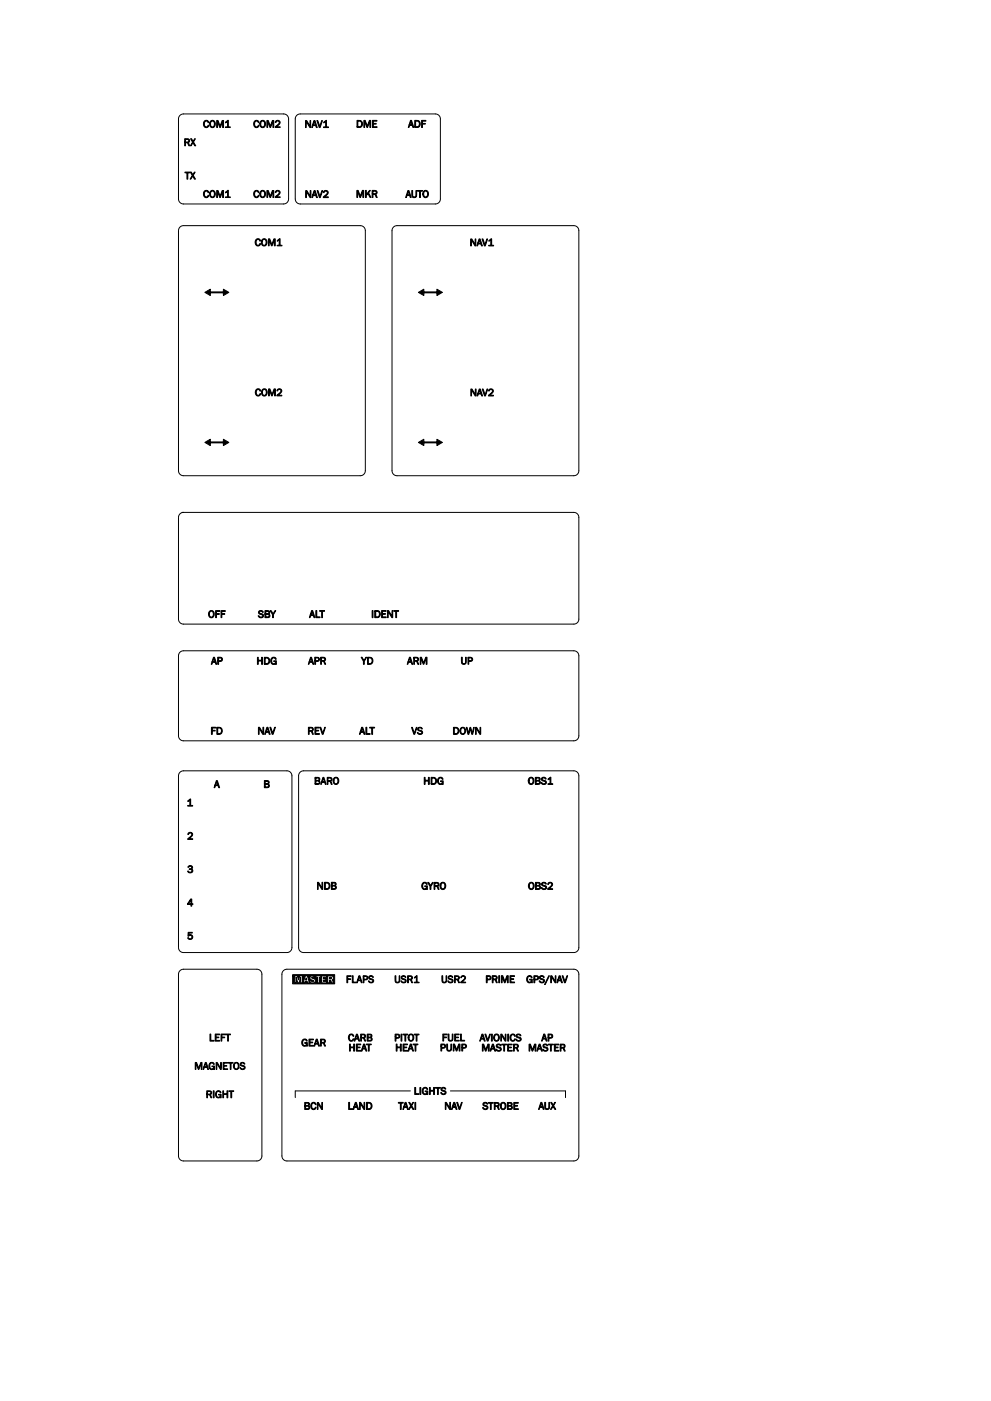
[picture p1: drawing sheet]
<svg xmlns="http://www.w3.org/2000/svg" width="297mm" height="420mm" viewBox="0 0 297 420" stroke-linecap="round" stroke-linejoin="round" font-family="sans-serif">
<path d="M53.9 34.6l1.1-.4h30a1.5 1.5 0 0 1 1.5 1.5v24a1.5 1.5 0 0 1-1.5 1.5h-30a1.5 1.5 0 0 1-1.5-1.5v-24zM88.9 34.6l1.1-.4h40.5a1.5 1.5 0 0 1 1.5 1.5v24a1.5 1.5 0 0 1-1.5 1.5h-40.5a1.5 1.5 0 0 1-1.5-1.5v-24zM53.9 68.1l1.1-.4h53a1.5 1.5 0 0 1 1.5 1.5v72a1.5 1.5 0 0 1-1.5 1.5h-53a1.5 1.5 0 0 1-1.5-1.5v-72zM117.9 68.1l1.1-.4h53a1.5 1.5 0 0 1 1.5 1.5v72a1.5 1.5 0 0 1-1.5 1.5h-53a1.5 1.5 0 0 1-1.5-1.5v-72zM54.5 153.7h117.5a1.5 1.5 0 0 1 1.5 1.5v30.5a1.5 1.5 0 0 1-1.5 1.5h-117a1.5 1.5 0 0 1-1.5-1.5v-30.5a1.5 1.5 0 0 1 1.5-1.5M53.9 195.6l1.1-.4h117a1.5 1.5 0 0 1 1.5 1.5v24a1.5 1.5 0 0 1-1.5 1.5h-117a1.5 1.5 0 0 1-1.5-1.5v-24zM53.9 231.6l1.1-.4h31a1.5 1.5 0 0 1 1.5 1.5v51.5a1.5 1.5 0 0 1-1.5 1.5h-31a1.5 1.5 0 0 1-1.5-1.5v-51.5zM89.9 231.6l1.1-.4h81a1.5 1.5 0 0 1 1.5 1.5v51.5a1.5 1.5 0 0 1-1.5 1.5h-81a1.5 1.5 0 0 1-1.5-1.5v-51.5zM53.9 291.1l1.1-.4h22a1.5 1.5 0 0 1 1.5 1.5v54.5a1.5 1.5 0 0 1-1.5 1.5h-22a1.5 1.5 0 0 1-1.5-1.5v-54.5zM84.9 291.1l1.1-.4h86a1.5 1.5 0 0 1 1.5 1.5v54.5a1.5 1.5 0 0 1-1.5 1.5h-86a1.5 1.5 0 0 1-1.5-1.5v-54.5zM123 327.2h-34.5v2M135 327.2h34.5v2" fill="none" stroke="#000" stroke-width=".3"/>
<g fill="#000" stroke="#000" stroke-width=".3">
<path d="M61.3 36.3a.65 .65 0 0 1 .7-.2 .65 .65 0 0 1 .4 .7 .67 .67 0 0 0-.9-.4 .67 .67 0 0 0-.2 1 .56 .56 0 0 0 .4 .7 .56 .56 0 0 0 .7-.6l.1 .1a.78 .78 0 0 1-.9 .7 .78 .78 0 0 1-.6-1zM63.1 36.3a1.02 1.02 0 0 1 1.4 .3 1.02 1.02 0 0 1-.2 1.4 .94 .94 0 0 1-1.2 0 .94 .94 0 0 1-.2-1.2h.2v.4a.63 .63 0 0 0 .6 .9 .63 .63 0 0 0 .6-.9 .6 .6 0 0 0-.4-.9 .6 .6 0 0 0-.8 .5h-.2zM64.9 36.1h.4l.7 1.7 .6-1.6 .4-.1v2.1h-.3v-1.8l-.6 1.8h-.2l-.7-1.8v1.8h-.3zM67.6 36.6l.8-.5v2h.6v.1h-1.4v-.1l.6-.1v-1.6l-.6 .5zM76.3 36.3a.65 .65 0 0 1 .8-.3 .65 .65 0 0 1 .4 .8 .67 .67 0 0 0-.9-.4 .67 .67 0 0 0-.3 1 .56 .56 0 0 0 .5 .7 .56 .56 0 0 0 .6-.6l.1 .1a.78 .78 0 0 1-.9 .7 .78 .78 0 0 1-.6-1zM78.2 36.3a.98 .98 0 0 1 1.4 .9 .98 .98 0 0 1-1.5 .8l-.2-.9h.3a.66 .66 0 0 0 .6 1 .66 .66 0 0 0 .5-1.1l-.1-.3a.59 .59 0 0 0-.7-.4 .59 .59 0 0 0-.3 .8l-.3-.1zM80 36.1h.4l.6 1.7 .7-1.7h.4v2.1h-.3v-1.8l-.7 1.8h-.2l-.7-1.8v1.8h-.2zM82.7 36.3a.75 .75 0 0 1 1.2 .1 .75 .75 0 0 1-.4 1.1l-.7 .5h1.2v.2h-1.5l.7-.8a.54 .54 0 0 0 .5-.8 .54 .54 0 0 0-.9-.1l-.1 .3-.2-.1zM91.6 36.2h.3l1 1.6v-1.6h.2v2.1h-.2l-1.1-1.9v1.9h-.2zM94.1 36.2h.3l.7 2.1h-.3l-.2-.6h-.8l-.3 .6a.66 .66 0 0 1 .2-.8 .66 .66 0 0 1 .8-.1l-.3-.9-.3 .9h-.2zM95 36.2h.3l.5 1.7 .6-1.7h.2l-.6 2.1h-.3zM97.1 36.6l.8-.5v2h.5v.2h-1.4v-.2h.6v-1.6l-.6 .4z"/>
<path d="M107 36.1l1.2 .1a1.2 1.2 0 0 1-.1 2h-1.1v-.2a.96 .96 0 0 0 1.2-.2 .96 .96 0 0 0 0-1.2l-.9-.3v1.7h-.3zM109.1 36.1h.4l.6 1.7 .6-1.7h.4v2.1h-.2l-.1-1.7-.6 1.7h-.2l-.7-1.8v1.8h-.2zM111.6 36.1h1.4v.2h-1.1v.7h.9v.2h-.9v.8h1.1v.2h-1.4zM123.1 36.1h.3l.6 2.1h-.2a.71 .71 0 0 0-1-.6l-.3 .6a.63 .63 0 0 1 .1-.7 .63 .63 0 0 1 .8-.1l-.2-1-.3 1h-.3zM124.3 36.1a1.17 1.17 0 0 1 1.6 .5 1.17 1.17 0 0 1-.5 1.6h-1.1v-.2a.92 .92 0 0 0 1.4-.6 .92 .92 0 0 0-1.1-1.1v1.7h-.3zM126.4 36.1h1.3v.2h-1.1v.7h.9v.2h-.9v1h-.2zM55.4 41.6h.4a.72 .72 0 0 1 1 .3 .72 .72 0 0 1-.3 1l.4 .8h-.3l-.4-.9h-.6v.9h-.2v-1.1h.6a.42 .42 0 0 0 .6-.4 .42 .42 0 0 0-.6-.4h-.4v.8h-.2zM55.4 51.6h1.5v.2h-.6v1.9h-.3v-1.9h-.6zM57 51.6h.3l.5 .8 .5-.8h.2a1.08 1.08 0 0 0 0 1.9l.1 .2h-.3l-.5-.9-.6 .9h-.2a1.03 1.03 0 0 0 .4-1.5zM57.1 41.6h.3l.5 .8 .4-.8h.3a1.1 1.1 0 0 0 0 2l.1 .1h-.3l-.6-.9-.5 .9-.2-.1a1.01 1.01 0 0 0 .3-1.5zM61.3 57.3a.65 .65 0 0 1 .8-.2 .65 .65 0 0 1 .3 .7 .67 .67 0 0 0-.9-.4 .67 .67 0 0 0-.2 1 .62 .62 0 0 0 .5 .6 .62 .62 0 0 0 .7-.4 .78 .78 0 0 1-.9 .7 .78 .78 0 0 1-.6-1zM63.1 57.3a1.02 1.02 0 0 1 1.4 .3 1.02 1.02 0 0 1-.2 1.4 .94 .94 0 0 1-1.2 0 .94 .94 0 0 1-.2-1.2h.2v.4a.63 .63 0 0 0 .6 .9 .63 .63 0 0 0 .6-.9 .61 .61 0 0 0-.4-.9 .61 .61 0 0 0-.8 .5h-.2z"/>
<path d="M64.9 57.1h.4l.7 1.7 .6-1.6 .4-.1v2.1h-.3v-1.8l-.6 1.8h-.2l-.7-1.8v1.8h-.3zM67.6 57.6l.8-.5v2h.6v.1h-1.4v-.1l.6-.1v-1.6l-.6 .5zM76.3 57.3a.65 .65 0 0 1 .8-.3 .65 .65 0 0 1 .4 .8 .67 .67 0 0 0-.9-.4 .67 .67 0 0 0-.3 1 .62 .62 0 0 0 .6 .7 .62 .62 0 0 0 .6-.5 .78 .78 0 0 1-.9 .7 .78 .78 0 0 1-.6-1zM78.2 57.3a.98 .98 0 0 1 1.4 .9 .98 .98 0 0 1-1.5 .8l-.2-.9h.3a.66 .66 0 0 0 .6 1 .66 .66 0 0 0 .5-1.1l-.1-.3a.59 .59 0 0 0-.7-.4 .59 .59 0 0 0-.3 .8l-.3-.1zM80 57.1h.4l.6 1.7 .7-1.7h.4v2.1h-.3v-1.8l-.7 1.8h-.2l-.7-1.8v1.8h-.2zM82.7 57.3a.75 .75 0 0 1 1.2 .1 .75 .75 0 0 1-.4 1.1l-.7 .5h1.2v.2h-1.5l.7-.8a.54 .54 0 0 0 .5-.8 .54 .54 0 0 0-.9-.1l-.1 .3-.2-.1zM91.6 57.2h.4l1 1.6v-1.6h.2v2.1h-.3l-1.1-1.9v1.9h-.2zM94.2 57.2h.3l.6 2.1h-.2l-.2-.6h-.8l-.4 .6a.7 .7 0 0 1 .2-.8 .7 .7 0 0 1 .9-.1l-.3-.9-.3 .9h-.3zM95.1 57.2h.2l.6 1.7 .6-1.7h.2l-.7 2.1h-.3zM97.1 57.3a.74 .74 0 0 1 1.2 .1 .74 .74 0 0 1-.4 1.1l-.6 .5h1.1v.3h-1.5v-.2a1.84 1.84 0 0 0 1.1-1.6l-.5-.2-.5 .5zM107 57.1h.4l.6 1.7 .6-1.7h.4v2.1h-.2l-.1-1.8-.6 1.8h-.2l-.7-1.8v1.8h-.2zM109.5 57.1h.3v1.2l1-1.2h.2a.93 .93 0 0 0-.1 1.6l.3 .5h-.3l-.6-1.1-.5 .6v.5h-.3z"/>
<path d="M111.5 57.1h.5a.72 .72 0 0 1 1 .3 .72 .72 0 0 1-.3 1l.4 .8h-.3l-.4-.9h-.6v.9h-.3v-1.1h.7a.42 .42 0 0 0 .6-.4 .42 .42 0 0 0-.6-.4h-.4v.8h-.3zM122.3 57.1h.3l.7 2.1h-.3l-.2-.6h-.8l-.2 .6h-.2l.2-.8h.9l-.3-.9-.3 .9h-.3zM123.4 57.1h.3v1a.57 .57 0 0 0 .1 .9 .57 .57 0 0 0 .8-.4l.1-1.5h.2v.8a.87 .87 0 0 1-.2 1.2 .87 .87 0 0 1-1.2-.1zM125.2 57.1h1.4v.3h-.6v1.8h-.2v-1.8h-.6zM127 57.3l.1-.1a1 1 0 0 1 1.3 1 1 1 0 0 1-1.4 .9l-.3-.8 .3-.1a.66 .66 0 0 0 .7 .8 .66 .66 0 0 0 .5-1 .63 .63 0 0 0-.8-.7 .63 .63 0 0 0-.4 .9l-.3-.1zM76.8 71.8a.65 .65 0 0 1 .8-.2 .65 .65 0 0 1 .3 .7 .67 .67 0 0 0-.9-.4 .67 .67 0 0 0-.2 1 .56 .56 0 0 0 .4 .7 .56 .56 0 0 0 .7-.6l.1 .1a.78 .78 0 0 1-.9 .7 .78 .78 0 0 1-.6-1zM78.6 71.8a1.02 1.02 0 0 1 1.4 .3 1.02 1.02 0 0 1-.2 1.4 .94 .94 0 0 1-1.2 0 .94 .94 0 0 1-.2-1.2h.2v.4a.63 .63 0 0 0 .6 .9 .63 .63 0 0 0 .6-.9 .6 .6 0 0 0-.4-.9 .6 .6 0 0 0-.8 .5h-.2zM80.4 71.6h.4l.7 1.7 .6-1.6 .4-.1v2.1h-.3v-1.8l-.6 1.8h-.2l-.7-1.8v1.8h-.3zM83.1 72.1l.8-.5v2h.6v.1h-1.4v-.1l.6-.1v-1.6l-.6 .5zM141.1 71.7h.3l1 1.6v-1.6h.2v2.1h-.2l-1.1-1.9v1.9h-.2zM143.6 71.7h.3l.7 2.1h-.3l-.2-.6h-.8l-.3 .6a.66 .66 0 0 1 .2-.8 .66 .66 0 0 1 .8-.1l-.3-.9-.3 .9h-.2zM144.5 71.7h.3l.5 1.7 .6-1.7h.2l-.6 2.1h-.3z"/>
<path d="M146.6 72.1l.8-.5v2h.5v.2h-1.4v-.2h.6v-1.6l-.6 .4zM61.4 87.7l1.6-1v.8h4v-.8l1.6 1-1.6 .9v-.8h-4v.8zM125.4 87.7l1.6-1v.8h4v-.8l1.6 1-1.6 .9v-.8h-4v.8zM76.8 116.8a.65 .65 0 0 1 .8-.3 .65 .65 0 0 1 .4 .8 .67 .67 0 0 0-.9-.4 .67 .67 0 0 0-.3 1 .56 .56 0 0 0 .5 .7 .56 .56 0 0 0 .6-.6l.1 .1a.78 .78 0 0 1-.9 .7 .78 .78 0 0 1-.6-1zM78.7 116.8a.98 .98 0 0 1 1.4 .9 .98 .98 0 0 1-1.5 .8l-.2-.9h.3a.66 .66 0 0 0 .6 1 .66 .66 0 0 0 .5-1.1l-.1-.3a.59 .59 0 0 0-.7-.4 .59 .59 0 0 0-.3 .8l-.3-.1zM80.5 116.6h.4l.6 1.7 .7-1.7h.4v2.1h-.3v-1.8l-.7 1.8h-.2l-.7-1.8v1.8h-.2zM83.2 116.8a.75 .75 0 0 1 1.2 .1 .75 .75 0 0 1-.4 1.1l-.7 .5h1.2v.2h-1.5l.7-.8a.54 .54 0 0 0 .5-.8 .54 .54 0 0 0-.9-.1l-.1 .3-.2-.1zM141.1 116.7h.4l1 1.6v-1.6h.2v2.1h-.3l-1.1-1.9v1.9h-.2zM143.7 116.7h.3l.6 2.1h-.2l-.2-.7-.8 .1-.4 .6a.7 .7 0 0 1 .2-.8 .7 .7 0 0 1 .9-.1l-.3-.9-.3 .9h-.3zM144.6 116.7h.2l.6 1.7 .6-1.7h.2l-.7 2.1h-.3zM146.6 116.8a.74 .74 0 0 1 1.2 .1 .74 .74 0 0 1-.4 1.1l-.6 .5h1.1v.3h-1.5v-.2a1.84 1.84 0 0 0 1.1-1.6l-.5-.2-.5 .5zM61.4 132.7l1.6-1v.8h4v-.8l1.6 1-1.6 .9v-.8h-4v.8z"/>
<path d="M125.4 132.7l1.6-1v.8h4v-.8l1.6 1-1.6 .9v-.8h-4v.8zM62.8 183.3a1.05 1.05 0 0 1 1.4 .5 1.05 1.05 0 0 1-.5 1.4l-.1 .1a.88 .88 0 0 1-1.1-1.1h.3a.65 .65 0 0 0 .7 .9 .65 .65 0 0 0 .4-1 .62 .62 0 0 0-.6-.8 .62 .62 0 0 0-.5 .9l-.3-.2zM64 197.1h.3l.7 2.1h-.3l-.2-.6h-.8l-.3 .6a.68 .68 0 0 1 .2-.8 .68 .68 0 0 1 .8 0l-.3-1-.3 1h-.2zM65.3 197.1h.5a.67 .67 0 0 1 .9 .6 .67 .67 0 0 1-.9 .7h-.3v.8h-.2v-1.1h.5a.43 .43 0 0 0 .6-.4 .43 .43 0 0 0-.6-.4h-.3v.8h-.2zM64.6 183.1h1.3v.3h-1v.6h.8v.2h-.8v1h-.3zM66.2 183.1h1.3v.3h-1v.6h.9v.2h-.9v1h-.3zM77.2 197.1h.2v.9h1v-.9h.3v2.1h-.3v-1h-1v1h-.2zM77.7 183.2a.7 .7 0 0 1 1.2 .4h-.1a.49 .49 0 0 0-.6-.3 .49 .49 0 0 0-.3 .6 .71 .71 0 0 1 1 .5 .71 .71 0 0 1-.6 .9l-.7-.2-.1-.4a.65 .65 0 0 0 .6 .3 .65 .65 0 0 0 .6-.5l-1-.4a.54 .54 0 0 1 0-.9zM79.2 197.1h.5a1.08 1.08 0 0 1 1.2 .9 1.08 1.08 0 0 1-.7 1.2h-1v-.2a.91 .91 0 0 0 1.4-.6 .91 .91 0 0 0-1.1-1.1v1.7h-.3zM79.4 183.1h.6a.57 .57 0 0 1 .7 .2 .57 .57 0 0 1-.2 .8 .62 .62 0 0 1 .3 .9 .62 .62 0 0 1-.8 .2h-.6v-1h.3v.8a.68 .68 0 0 0 1-.3l-.3-.4-1-.1v-.1h.3a.64 .64 0 0 0 .9-.4l-.2-.3-.7-.1v.8h-.3zM81.5 197.3a.66 .66 0 0 1 .7-.2 .66 .66 0 0 1 .5 .6 .7 .7 0 0 0-1-.3 .7 .7 0 0 0-.3 1 .57 .57 0 0 0 .6 .7 .57 .57 0 0 0 .6-.7h-.6v-.2h.8v1.1l-.2-.3a1.02 1.02 0 0 1-1.4-.3 1.02 1.02 0 0 1 .3-1.4zM81 183.1h.3l.6 1 .5-1h.3l-.7 1.3v.8h-.3a2.21 2.21 0 0 0-.7-2.1z"/>
<path d="M93.1 197.1h.3l.7 2.1h-.3l-.2-.6h-.8l-.3 .6a.66 .66 0 0 1 .2-.7 .66 .66 0 0 1 .8-.1l-.3-1-.3 1h-.2zM93.4 183.1h.3l.7 2.1h-.3l-.2-.6h-.8l-.3 .6a.67 .67 0 0 1 .2-.8 .67 .67 0 0 1 .8 0l-.3-1-.3 1h-.2zM94.3 197.1h.5a.66 .66 0 0 1 1 .5 .66 .66 0 0 1-.8 .7l-.4 .1v.8h-.3v-1h.5a.47 .47 0 0 0 .7-.4 .47 .47 0 0 0-.6-.5h-.3v.9h-.3zM94.7 183.1h.2v1.9h1v.2h-1.2zM96.1 197.1h.5a.7 .7 0 0 1 .9 .3 .7 .7 0 0 1-.2 1l.3 .8h-.2l-.4-.9h-.7v.9h-.2v-1.9h.2v.4a.51 .51 0 0 0 .5 .5 .51 .51 0 0 0 .5-.3l-.1-.5-1.1-.1zM95.8 183.1h1.5v.2h-.6v1.9h-.3v-1.9h-.6zM108.3 197.1h.2l.6 1 .6-1h.2l-.7 1.2v.9h-.3v-.9zM110.2 197.1a1.13 1.13 0 0 1 1.6 .8 1.13 1.13 0 0 1-1.2 1.3h-.4v-1.9h.2v1.7a.94 .94 0 0 0 1.1-1 .94 .94 0 0 0-1.3-.7zM111.5 183.1h.3v2.1h-.3zM112.3 183.1h.5a1.07 1.07 0 0 1 1.2 1.1 1.07 1.07 0 0 1-1.2 1h-.5v-1.9h.3v1.7a.87 .87 0 0 0 1.1-.8 .87 .87 0 0 0-1.1-.9h-.3zM114.4 183.1h1.3v.2h-1v.7h.8v.2h-.8v.8h1.1v.2h-1.4zM116.1 183.1h.4l1 1.7v-1.7h.2v2.1h-.3l-1-1.8v1.8h-.3z"/>
<path d="M118 183.1h1.5v.2h-.6v1.9h-.3v-1.9h-.6zM122.7 197.1h.3l.7 2.1h-.2l-.3-.6h-.8l-.2 .6a.67 .67 0 0 1 .1-.8 .67 .67 0 0 1 .9 0l-.4-1-.3 1h-.2zM124 197.1h.5a.71 .71 0 0 1 .9 .4 .71 .71 0 0 1-.3 .9l.4 .8h-.3l-.3-.9h-.7v.9h-.2v-1.9h.2v.8h.3a.46 .46 0 0 0 .7-.3 .46 .46 0 0 0-.6-.5h-.6zM126 197.1h.3l.7 1.7 .6-1.7h.4v2.1h-.3v-1.8l-.7 1.8h-.1l-.7-1.8v1.8h-.2zM138.3 197.1h.3v1a.58 .58 0 0 0 .4 .9 .58 .58 0 0 0 .5-.8v-1.1h.2v.8a.87 .87 0 0 1-.1 1.1 .87 .87 0 0 1-1.2 0zM140.3 197.1h.3a.68 .68 0 0 1 1.1 .4 .68 .68 0 0 1-.8 .8l-.4 .1v.8h-.2v-1.9h.2v.8h.3a.45 .45 0 0 0 .6-.4 .45 .45 0 0 0-.6-.4h-.5zM63.4 218.1h1.3v.2h-1.1v.7h.9v.2h-.9v1h-.2zM65 218.1a1.13 1.13 0 0 1 1.6 .8 1.13 1.13 0 0 1-1.1 1.3h-.5v-1.9h.3v1.7a.94 .94 0 0 0 1.1-1 .94 .94 0 0 0-1.4-.7zM77.5 218.1h.3l1 1.7v-1.7h.2v2.1h-.2l-1.1-1.8v1.8h-.2zM80 218.1h.3l.7 2.1h-.3l-.2-.6h-.8l-.2 .6a.66 .66 0 0 1 .1-.8 .66 .66 0 0 1 .8 0l-.3-1-.3 1h-.2zM80.9 218.1h.3l.5 1.8 .6-1.8h.3l-.8 2.1a1.9 1.9 0 0 1-.8-1.7zM92.4 218.1h.6a.64 .64 0 0 1 .8 .3 .64 .64 0 0 1-.3 .8l.4 1h-.2l-.4-.9h-.6v.9h-.3v-1.9h.3v.4a.45 .45 0 0 0 .4 .5 .45 .45 0 0 0 .5-.5 .45 .45 0 0 0-.6-.4h-.6z"/>
<path d="M94.4 218.1h1.3v.2h-1.1v.7h.9v.2h-.9v.8h1.1v.2h-1.3zM95.9 218.1h.2l.6 1.8 .6-1.8h.2l-.7 2.1h-.2zM108.4 218.1h.3l.7 2.1h-.3l-.2-.6h-.8l-.3 .6a.67 .67 0 0 1 .2-.8 .67 .67 0 0 1 .8 0l-.3-1-.3 1h-.2zM110.8 218.1h1.5v.2h-.6v1.9h-.3v-1.9h-.6zM123.4 218.1h.2l.6 1.8 .6-1.8h.2l-.7 2.1h-.3zM125.3 218.3a.65 .65 0 0 1 .7-.3 .65 .65 0 0 1 .5 .6 .55 .55 0 0 0-.6-.3 .55 .55 0 0 0-.4 .5 .99 .99 0 0 1 1.1 1.2 .92 .92 0 0 1-1.5-.3 .67 .67 0 0 0 .7 .3 .67 .67 0 0 0 .6-.5l-1.1-.5-.1-.3zM135.9 218.1h1a1.07 1.07 0 0 1 .7 1.3 1.07 1.07 0 0 1-1.2 .8h-.5v-1.9h.3v1.7a.93 .93 0 0 0 1.1-1 .93 .93 0 0 0-1.4-.7zM138.2 218.3a.99 .99 0 0 1 1.4 .9 .99 .99 0 0 1-1.4 .9l-.3-.7v-.2h.2a.65 .65 0 0 0 .6 .9 .65 .65 0 0 0 .6-.9 .65 .65 0 0 0-.6-.9 .65 .65 0 0 0-.6 .9h-.2v-.2zM139.7 218.1h.3l.4 1.7 .5-1.7h.2l.5 1.7 .4-1.7h.1v.4a1.83 1.83 0 0 1-.7 1.7l-.4-1.6-.5 1.6h-.2zM64.9 234.1h.2l.7 2.1h-.2l-.3-.6h-.7l-.3 .6a.74 .74 0 0 1 1-.8l-.3-1-.4 1h-.2zM79.2 234.1h.6a.57 .57 0 0 1 .7 .2 .57 .57 0 0 1-.2 .8 .64 .64 0 0 1 .3 .9 .64 .64 0 0 1-.9 .2h-.5v-.2h.6a.44 .44 0 0 0 .7-.3 .44 .44 0 0 0-.6-.5h-.4v.8h-.3v-1h1l.2-.4-.1-.3h-.8v.7h-.3zM94.4 233.1h.6a.57 .57 0 0 1 .8 .2 .57 .57 0 0 1-.3 .8 .62 .62 0 0 1 .4 .9 .62 .62 0 0 1-.9 .2h-.6v-.2h.6a.45 .45 0 0 0 .7-.4 .45 .45 0 0 0-.6-.4h-.4v.8h-.3v-1.7h.3v.7h.3a.41 .41 0 0 0 .6-.3 .41 .41 0 0 0-.6-.4h-.6z"/>
<path d="M96.8 233.1h.3l.7 2.1h-.3l-.1-.3a.58 .58 0 0 0-.6-.3 .58 .58 0 0 0-.5 .6h-.2l.3-.8h.2a.39 .39 0 0 0 .6 0 .39 .39 0 0 0-.1-.6l-.2-.4-.3 1h-.2zM98.1 233.1h.4a.71 .71 0 0 1 1 .3 .71 .71 0 0 1-.3 1l.4 .8h-.3l-.4-.9h-.6v.9h-.2v-1.1h.6a.43 .43 0 0 0 .6-.4 .43 .43 0 0 0-.6-.4h-.4v.8h-.2zM100.1 233.4a1.03 1.03 0 0 1 1.5 .5 1.03 1.03 0 0 1-.8 1.4 .91 .91 0 0 1-.9-1.1h.2a.66 .66 0 0 0 .7 .8 .66 .66 0 0 0 .5-1 .62 .62 0 0 0-.7-.7 .62 .62 0 0 0-.5 .9h-.2zM109.7 218.1h.2v1.9h1v.2h-1.2zM127.2 233.1h.2v.9h1v-.9h.3v2.1h-.3v-1h-1v1h-.2zM129.2 233.1h.5a1.08 1.08 0 0 1 1.2 .9 1.08 1.08 0 0 1-.7 1.2h-1v-.2a.91 .91 0 0 0 1.4-.6 .91 .91 0 0 0-1.1-1.1v1.7h-.3zM131.5 233.3a.66 .66 0 0 1 .7-.2 .66 .66 0 0 1 .5 .6 .7 .7 0 0 0-1-.3 .7 .7 0 0 0-.3 1 .57 .57 0 0 0 .6 .7 .57 .57 0 0 0 .6-.7h-.6v-.2h.8v1.1l-.2-.3a1.02 1.02 0 0 1-1.4-.3 1.02 1.02 0 0 1 .3-1.4zM142.5 218.1h.4l1 1.8v-1.8h.2v2.1h-.3l-1-1.8-.1 1.8h-.2zM158.7 233.3a1 1 0 0 1 1.3 .2 1 1 0 0 1-.1 1.4 .85 .85 0 0 1-1.1 .3 .85 .85 0 0 1-.5-1h.3a.65 .65 0 0 0 .7 .9 .65 .65 0 0 0 .5-1 .62 .62 0 0 0-.7-.8 .62 .62 0 0 0-.5 .9l-.3-.2zM160.5 233.1h.5a.58 .58 0 0 1 .8 .2 .58 .58 0 0 1-.2 .8 .63 .63 0 0 1 .3 .9 .63 .63 0 0 1-.9 .2h-.5v-.2h.6a.44 .44 0 0 0 .6-.4 .44 .44 0 0 0-.6-.4h-.4v.8h-.2v-1.7h.2v.4a.42 .42 0 0 0 .4 .4 .42 .42 0 0 0 .4-.4 .42 .42 0 0 0-.5-.4h-.5zM162.4 233.3a.63 .63 0 0 1 .8-.3 .63 .63 0 0 1 .4 .6 .58 .58 0 0 0-.6-.2 .58 .58 0 0 0-.5 .3 1.39 1.39 0 0 1 1.3 1.2 .77 .77 0 0 1-.9 .4 .77 .77 0 0 1-.6-.7 .6 .6 0 0 0 .6 .4 .6 .6 0 0 0 .5-.5l-1-.5zM164.3 233.6l.8-.5v2h.6v.1h-1.5v-.1l.7-.1-.1-1.6-.5 .5z"/>
<path d="M56.4 249.9a.78 .78 0 0 1 1.3 .1 .78 .78 0 0 1-.6 1.1l-.5 .4h1.2v.3h-1.5l.8-.9a.54 .54 0 0 0 .4-.6 .54 .54 0 0 0-.5-.5 .54 .54 0 0 0-.5 .5l-.2-.1zM56.3 240.1l.9-.5v2h.6v.2h-1.5v-.2h.6v-1.6l-.6 .4zM56.5 259.8a.64 .64 0 0 1 1-.2 .64 .64 0 0 1-.1 1 .67 .67 0 0 1 .3 1 .67 .67 0 0 1-1.1 .1l-.4-.4 .2-.1a.56 .56 0 0 0 .6 .3 .56 .56 0 0 0 .4-.6l-.7-.2v-.1a.45 .45 0 0 0 .7-.2 .45 .45 0 0 0-.3-.7 .45 .45 0 0 0-.6 .4h-.2zM57.2 269.6h.3v1.4h.3v.3h-.3v.5h-.3v-.5h-1v-.3h1v-1.2l-.7 1.2h-.3zM56.4 279.6h1.2v.2h-1l-.1 .7a.72 .72 0 0 1 1.1 .1 .72 .72 0 0 1-.2 1.1 .72 .72 0 0 1-1-.5 .58 .58 0 0 0 .9 .3 .58 .58 0 0 0-.1-1l-.9 .2zM95.2 264.6h.3l1 1.7v-1.7h.2v2.1h-.2l-1.1-1.8v1.8h-.2zM97.3 264.6a1.17 1.17 0 0 1 1.5 .5 1.17 1.17 0 0 1-.5 1.6h-1v-1.9h.2v1.7a.91 .91 0 0 0 1.1-1 .91 .91 0 0 0-1.3-.7zM99.3 264.6h1.1a.52 .52 0 0 1 .4 .5 .52 .52 0 0 1-.4 .5 .64 .64 0 0 1 .3 .9 .64 .64 0 0 1-.9 .2h-.5v-1h.3v.8h.3a.45 .45 0 0 0 .7-.4 .45 .45 0 0 0-.7-.4h-.6v-.2h1l.2-.5-.9-.2v.7h-.3zM126.8 264.8a.65 .65 0 0 1 .7-.2 .65 .65 0 0 1 .4 .6h-.1a.61 .61 0 0 0-.8-.3 .61 .61 0 0 0-.3 .8 .61 .61 0 0 0 .4 .8 .61 .61 0 0 0 .8-.6h-.6v-.2h.8v1.1l-.2-.2a.99 .99 0 0 1-1.4-.1 .99 .99 0 0 1 0-1.4zM128.2 264.6h.3l.6 1 .5-1h.2l-.6 1.2v.9h-.3a1.86 1.86 0 0 0-.5-1.8zM130.1 264.6h.5a.69 .69 0 0 1 .9 .3 .69 .69 0 0 1-.2 .9l.3 .9h-.3l-.3-.9h-.6v.9h-.3v-1.8h.3v.7h.2a.45 .45 0 0 0 .7-.3 .45 .45 0 0 0-.6-.4h-.6zM132.1 264.9a1.03 1.03 0 0 1 1.5 .5 1.03 1.03 0 0 1-.8 1.4 .94 .94 0 0 1-.9-1.1h.3a.67 .67 0 0 0 .7 .8 .67 .67 0 0 0 .4-1 .61 .61 0 0 0-.6-.7 .61 .61 0 0 0-.5 .9h-.3z"/>
<path d="M158.7 264.8a1.05 1.05 0 0 1 1.4 .5 1.05 1.05 0 0 1-.5 1.4l-.2 .1a.88 .88 0 0 1-1-1.1h.3a.63 .63 0 0 0 .6 .9 .63 .63 0 0 0 .5-.9 .63 .63 0 0 0-.6-.9 .63 .63 0 0 0-.5 .9l-.3-.2zM160.5 264.6h.5a.58 .58 0 0 1 .8 .2 .58 .58 0 0 1-.2 .8 .63 .63 0 0 1 .4 .9 .63 .63 0 0 1-.9 .2h-.6v-.2h.6a.43 .43 0 0 0 .7-.4 .43 .43 0 0 0-.7-.4h-.3v.8h-.3v-1.2h.3a.42 .42 0 0 0 .5 .3 .42 .42 0 0 0 .3-.5 .42 .42 0 0 0-.6-.3h-.2v.5h-.3zM162.4 264.8l.8-.2 .5 .5a.69 .69 0 0 0-1.1 .1l.1 .2a.85 .85 0 0 1 .9 .3 .85 .85 0 0 1 0 .9l-.8 .1-.5-.3v-.2a.68 .68 0 0 0 .7 .3 .68 .68 0 0 0 .6-.4l-.1-.1a.98 .98 0 0 1-1.1-1.2zM164.3 264.8a.75 .75 0 0 1 1.2 .1 .75 .75 0 0 1-.4 1.1l-.6 .5h1.2v.2h-1.5l.7-.8a.54 .54 0 0 0 .5-.8 .54 .54 0 0 0-.9-.1l-.1 .3-.2-.1zM91.8 293.3l.1 .6h-.3zM98.8 293h.2a.28 .28 0 0 1 .4 .3 .28 .28 0 0 1-.4 .2h-.2zM87.7 292.3h12.6v2.8h-12.6v-2.5h.6v2.2h.5v-1.7l.5 1.7h.3l.5-1.7v1.7h1.2l.1-.4h.7l.1 .4h.6l-.2-.6a.95 .95 0 0 0 1.1 .6 .95 .95 0 0 0 .7-1l-1-.5 .4-.3a.3 .3 0 0 0 .3 .3 .3 .3 0 0 0 .3-.4l-.5-.3h.8v.5h.5v1.7h.5v-.7h.7v.7h2.4v-.9l.3 .1 .3 .8h.6l-.1-.2a.65 .65 0 0 1 0-1.2 .77 .77 0 0 0-1.1-.8h-.6v2.2h-.2v-.5h-1.1v-.4h.9l-.1-.4h-.8v-.4h1.1v-.5h-1.6v1.5h-.7v-1h.5v-.5h-2.3a.74 .74 0 0 0-1 .7 .74 .74 0 0 0 1 .7l.1 .1a.53 .53 0 0 1-.9 0l-.3 .1a.69 .69 0 0 1-.5-.9l-.2-.7h-.6l-.6 2.2h-.2v-2.2h-.8l-.4 1.2-.4-1.2h-1.4zM104 292.6h1.3v.2h-1.1v.7h.9v.2h-.9v1h-.2zM105.6 292.6h.2v1.9h1v.2h-1.2zM107.6 292.6h.3l.7 2.1h-.3l-.2-.6a.73 .73 0 0 0-1 .6h-.1a.64 .64 0 0 1 .2-.7 .64 .64 0 0 1 .8-.1l-.3-1-.3 1h-.2zM108.9 292.6h.4a.67 .67 0 0 1 .9 .6 .67 .67 0 0 1-.8 .7h-.3v.8h-.2v-1.9h.2v.9h.3a.45 .45 0 0 0 .6-.4 .45 .45 0 0 0-.6-.5h-.5zM110.7 292.8a.66 .66 0 0 1 .7-.2 .66 .66 0 0 1 .4 .5 .53 .53 0 0 0-.6-.3 .53 .53 0 0 0-.4 .5 .97 .97 0 0 1 1.1 1.2 .77 .77 0 0 1-.8 .3 .77 .77 0 0 1-.6-.6 .61 .61 0 0 0 .7 .3 .61 .61 0 0 0 .5-.5l-.1-.1a.82 .82 0 0 1-.8-.3 .82 .82 0 0 1-.1-.8z"/>
<path d="M118.4 292.6h.3v1a.6 .6 0 0 0 .5 1 .6 .6 0 0 0 .4-1v-1h.2v.8a.86 .86 0 0 1-.1 1.1 .86 .86 0 0 1-1.2 0zM120.4 292.7a.62 .62 0 0 1 .8-.2 .62 .62 0 0 1 .4 .6 .53 .53 0 0 0-.6-.3 .53 .53 0 0 0-.4 .5 1.06 1.06 0 0 1 1.1 1 .75 .75 0 0 1-.8 .6 .75 .75 0 0 1-.6-.7 .63 .63 0 0 0 .6 .3 .63 .63 0 0 0 .6-.5l-1-.4a.56 .56 0 0 1-.1-.9zM122.2 292.6h.5a.68 .68 0 0 1 .9 .4 .68 .68 0 0 1-.3 .8l.4 .9h-.3l-.4-.9h-.6v.9h-.2v-1.1h.6a.45 .45 0 0 0 .6-.5 .45 .45 0 0 0-.7-.3h-.3v.8h-.2zM124.2 293.1l.8-.5v2h.6v.1h-1.4v-.1h.6v-1.7l-.6 .4zM132.5 292.6h.2v.8a.67 .67 0 0 0 0 .9 .67 .67 0 0 0 .8 .2l.2-.3v-1.6h.2v.8a.86 .86 0 0 1-.2 1.1 .86 .86 0 0 1-1.1 0zM134.4 292.8a.63 .63 0 0 1 .7-.3 .63 .63 0 0 1 .5 .6 .48 .48 0 0 0-.6-.3 .48 .48 0 0 0-.3 .6 .8 .8 0 0 1 .8 .3 .8 .8 0 0 1 0 1 .85 .85 0 0 1-1.3-.5h.1a.6 .6 0 0 0 .7 .3 .6 .6 0 0 0 .5-.5 .94 .94 0 0 1-1.1-1.2zM136.2 292.6h.6a.68 .68 0 0 1 .8 .3 .68 .68 0 0 1-.2 .9l.3 .9h-.2l-.4-.9h-.6v.9h-.3v-1.1h.6a.43 .43 0 0 0 .7-.4 .43 .43 0 0 0-.7-.4h-.3v.8h-.3zM138.3 292.8a.75 .75 0 0 1 1.2 .2 .75 .75 0 0 1-.5 1.1l-.6 .4h1.2v.2h-1.5l.8-.8a.54 .54 0 0 0 .5-.6 .54 .54 0 0 0-.5-.5 .54 .54 0 0 0-.6 .5l-.2-.2zM145.8 292.6h.5a.67 .67 0 0 1 .9 .6 .67 .67 0 0 1-.8 .7h-.4v.8h-.2v-1.1h.5a.44 .44 0 0 0 .6-.3 .44 .44 0 0 0-.6-.5h-.3v.8h-.2zM147.5 292.6h.5a.71 .71 0 0 1 1 .3 .71 .71 0 0 1-.3 .9l.3 .9h-.2l-.4-.9h-.6v.9h-.3v-1.1h.6a.43 .43 0 0 0 .7-.4 .43 .43 0 0 0-.6-.4h-.4v.8h-.3zM149.5 292.6h.2v2.1h-.2zM150.3 292.6h.4l.6 1.7 .6-1.7h.4v2.1h-.2v-1.8l-.7 1.8h-.2l-.7-1.8v1.8h-.2z"/>
<path d="M152.9 292.6h1.3v.2h-1.1v.7h.9v.2h-.9v.8h1.1v.2h-1.3zM158.2 292.8a.77 .77 0 0 1 1.3 .4h-.1a.78 .78 0 0 0-1-.1 .78 .78 0 0 0-.3 1 .78 .78 0 0 0 1 .3l.2-.5h-.5v-.2h.7v1.1l-.2-.3a.96 .96 0 0 1-1.3 0 .96 .96 0 0 1 0-1.4zM160 292.6h1.1a.64 .64 0 0 1 .3 .8 .64 .64 0 0 1-.7 .5h-.4v.8h-.3v-1h.6a.44 .44 0 0 0 .6-.5 .44 .44 0 0 0-.6-.4h-.3v.9h-.3zM161.8 292.8a.66 .66 0 0 1 .7-.3 .66 .66 0 0 1 .5 .6 .51 .51 0 0 0-.6-.3 .51 .51 0 0 0-.4 .5 .98 .98 0 0 1 1.1 1.1 .77 .77 0 0 1-.8 .4 .77 .77 0 0 1-.6-.7 .6 .6 0 0 0 .7 .4 .6 .6 0 0 0 .5-.5 1.15 1.15 0 0 1-1.2-1zM164.5 292.6h.2l-1.3 2.7h-.2zM165.1 292.6h.3l1 1.7v-1.7h.2v2.1h-.2l-1.1-1.8v1.8h-.2zM167.6 292.6h.3l.7 2.1h-.3l-.2-.6h-.8l-.2 .6h-.2l.3-.8h.9l-.4-1-.3 1h-.2zM168.5 292.6h.3l.5 1.7 .6-1.7h.3l-.7 2.1h-.3zM61.5 318.6h.3l.6 2.1a.92 .92 0 0 0-1.2-.6l-.1 .6h-.2l.2-.8h.2a.39 .39 0 0 0 .6 0 .39 .39 0 0 0-.1-.6l-.1-.4-.4 1h-.2zM62.9 310.1h.3v1.9h1v.2h-1.3zM63 318.8a.6 .6 0 0 1 .7-.3 .6 .6 0 0 1 .4 .7 .69 .69 0 0 0-1-.3 .69 .69 0 0 0-.2 1 .58 .58 0 0 0 .5 .7 .58 .58 0 0 0 .6-.7h-.5v-.2h.8v1.1l-.2-.3a.93 .93 0 0 1-1.2 .1 .93 .93 0 0 1-.3-1.2zM64.8 318.6h.3l1 1.7 .1-1.7h.1v2.1h-.2l-1.1-1.8v1.8h-.2z"/>
<path d="M64.5 310.1h1.3v.2h-1.1v.7h.9v.2h-.9v.8h1.1v.2h-1.3zM66.3 310.1h1.2v.2h-1v.7h.8v.2h-.8v1h-.2zM66.9 318.6h1.3v.2h-1.1v.7h.9v.2h-.9v.8h1.1v.2h-1.3zM67.6 310.1h1.5v.2h-.6v1.9h-.3v-1.9h-.6zM68.4 318.6h1.5v.2h-.6l-.1 1.9h-.2v-1.9h-.6zM70.2 318.9a.96 .96 0 0 1 1.5 .8 .96 .96 0 0 1-1.5 .8l-.2-.8h.2a.65 .65 0 0 0 .6 .9 .65 .65 0 0 0 .6-.9 .65 .65 0 0 0-.6-.9 .65 .65 0 0 0-.6 .9h-.2zM72.1 318.8a.65 .65 0 0 1 .7-.3 .65 .65 0 0 1 .5 .6 .53 .53 0 0 0-.6-.3 .53 .53 0 0 0-.4 .5 .96 .96 0 0 1 1.1 1.2 .77 .77 0 0 1-.8 .3 .77 .77 0 0 1-.6-.6 .63 .63 0 0 0 .7 .3 .63 .63 0 0 0 .5-.5l-1.1-.5-.1-.3zM90.7 311.8a.67 .67 0 0 1 .8-.2 .67 .67 0 0 1 .5 .6h-.1a.66 .66 0 0 0-1-.3 .66 .66 0 0 0-.2 1l.2 .5a.54 .54 0 0 0 .7 .1 .54 .54 0 0 0 .2-.6h-.5v-.2h.8v1.1l-.2-.3a.94 .94 0 0 1-1.3 0 .94 .94 0 0 1-.1-1.2zM92.6 311.6h1.3v.3h-1v.6h.8v.2h-.8v.8h1.1v.2h-1.4zM94.8 311.6h.3l.7 2.1h-.3l-.2-.6h-.8l-.2 .6h-.2l.1-.2a.55 .55 0 0 1 .7-.6h.3l-.3-.9-.3 .9h-.2zM96.1 311.6h.5a.7 .7 0 0 1 .9 .3 .7 .7 0 0 1-.3 1l.4 .8h-.3l-.4-.9h-.6v.9h-.2v-1.1h.6a.43 .43 0 0 0 .6-.4 .43 .43 0 0 0-.6-.3h-.4v.7h-.2zM104.8 313.1h.2v.9h1v-.9h.3v2.1h-.3v-1h-1v1h-.2z"/>
<path d="M104.7 310.3a.65 .65 0 0 1 .8-.2 .65 .65 0 0 1 .4 .7 .67 .67 0 0 0-.9-.4 .67 .67 0 0 0-.3 1 .62 .62 0 0 0 .6 .7 .62 .62 0 0 0 .7-.5 .78 .78 0 0 1-.9 .7 .78 .78 0 0 1-.7-1zM106.8 310.1h.3l.7 2.1h-.2l-.3-.6h-.7l-.2 .6h-.2l.2-.8h.9l-.3-1-.4 1h-.2zM106.8 313.1h1.3v.2h-1v.7h.8v.2h-.8v.8h1.1v.2h-1.4zM108.1 310.1h.5a.69 .69 0 0 1 .9 .3 .69 .69 0 0 1-.2 .9l.3 .9h-.3l-.3-.9h-.6v.9h-.3v-1.1h.6a.43 .43 0 0 0 .6-.4 .43 .43 0 0 0-.6-.3h-.3v.7h-.3zM109 313.1h.3l.5 2.1a.82 .82 0 0 0-1.1-.5l-.2 .5h-.2l.3-.8h.2a.36 .36 0 0 0 .6 .1 .36 .36 0 0 0-.1-.6l-.2-.5-.3 1h-.2zM110.1 310.1h.5a.59 .59 0 0 1 .8 .2 .59 .59 0 0 1-.2 .8 .64 .64 0 0 1 .3 .9 .64 .64 0 0 1-.9 .2h-.5v-.2h.6a.43 .43 0 0 0 .6-.3 .43 .43 0 0 0-.6-.5h-.4v.8h-.2v-.9l.5-.1a.4 .4 0 0 0 .6-.3 .4 .4 0 0 0-.5-.4h-.4v.8h-.2zM109.8 313.1h1.5v.2h-.6v1.9h-.3v-1.9h-.6zM118.8 313.1h.2v.9h1v-.9h.3v2.1h-.3v-1h-1v1h-.2zM118.4 310.1h.5a.67 .67 0 0 1 .9 .5 .67 .67 0 0 1-.7 .8h-.4v.8h-.3v-1.3h.3a.44 .44 0 0 0 .5 .3 .44 .44 0 0 0 .3-.5 .44 .44 0 0 0-.5-.4h-.3v.6h-.3zM120.2 310.1h.3v2.1h-.3zM120.8 313.1h1.3v.2h-1v.7h.8v.2h-.8v.8h1.1v.2h-1.4zM120.8 310.1h1.4v.3h-.6v1.8h-.2v-1.8h-.6z"/>
<path d="M122.6 310.4a.91 .91 0 0 1 1.2-.1 .91 .91 0 0 1 .2 1.1 .87 .87 0 0 1-1 .9 .87 .87 0 0 1-.7-1.1h.3a.66 .66 0 0 0 .7 .8 .66 .66 0 0 0 .5-1 .61 .61 0 0 0-.7-.7 .61 .61 0 0 0-.5 .9h-.3zM123 313.1h.3l.5 2.1a.82 .82 0 0 0-1.1-.5l-.2 .5h-.2l.3-.8h.2a.36 .36 0 0 0 .6 .1 .36 .36 0 0 0-.1-.6l-.2-.5-.3 1h-.2zM123.8 313.1h1.5v.2h-.6v1.9h-.3v-1.9h-.6zM124.1 310.1h1.5v.3h-.6v1.8h-.3v-1.8h-.6zM132.1 313.1h.5a.68 .68 0 0 1 1 .5 .68 .68 0 0 1-.9 .8h-.3v.8h-.3v-1.5h.3a.42 .42 0 0 0 .4 .5 .42 .42 0 0 0 .4-.5 .42 .42 0 0 0-.5-.4h-.3v.4h-.3zM132.7 310.1h1.3v.2h-1v.7h.8v.2h-.8v1h-.3zM133.9 313.1h.2l.1 .8a.67 .67 0 0 0-.1 .8 .67 .67 0 0 0 .8 .3l.2-.4v-1.5h.2v1.7a.81 .81 0 0 1-1.1 .4 .81 .81 0 0 1-.3-1.2zM134.3 310.1h.3v1.1a.58 .58 0 0 0 .5 .8 .58 .58 0 0 0 .4-.9v-1h.3v.8a.83 .83 0 0 1-.3 1.2 .83 .83 0 0 1-1.1-.3zM135.8 313.1h.4l.7 1.7 .6-1.7h.4v2.1h-.3v-1.8l-.7 1.8h-.1l-.7-1.8v1.8h-.3zM136.3 310.1h1.3v.2h-1.1v.7h.9v.2h-.9v.8h1.1v.2h-1.3zM138 310.1h.3v1.9h1v.2h-1.3zM138.4 313.1h.5a.67 .67 0 0 1 .9 .6 .67 .67 0 0 1-.8 .7h-.3v.8h-.3v-1.1h.6a.43 .43 0 0 0 .6-.3 .43 .43 0 0 0-.6-.5h-.3v.8h-.3z"/>
<path d="M144.5 310.1h.3l.6 2.1h-.2l-.2-.6h-.8l-.2 .6h-.2l.2-.8h.9l-.3-.9-.4 .9h-.2zM144.6 313.1h.4l.6 1.7 .6-1.7h.4v2.1h-.2v-1.8l-.9 1.8-.7-1.8v1.8h-.2zM145.3 310.1h.3l.6 1.7 .6-1.7h.2l-.7 2.1h-.3zM147.3 310.1h.3v2.1h-.3zM147.6 313.1h.3l.7 2.1h-.3l-.2-.6h-.8l-.3 .6a.68 .68 0 0 1 .2-.8 .68 .68 0 0 1 .8 0l-.3-.9-.3 .9h-.2zM148.3 310.3a.95 .95 0 0 1 1.3 .1 .95 .95 0 0 1 0 1.3 .85 .85 0 0 1-1.1 .5 .85 .85 0 0 1-.5-1h.2a.63 .63 0 0 0 .6 .9 .63 .63 0 0 0 .6-.9 .63 .63 0 0 0-.6-.9 .63 .63 0 0 0-.6 .9l-.2-.1zM148.9 313.2a.62 .62 0 0 1 .8-.2 .62 .62 0 0 1 .4 .6 .55 .55 0 0 0-.6-.3 .55 .55 0 0 0-.5 .5l.4 .2a.74 .74 0 0 1 .8 .9 .74 .74 0 0 1-1.3 .2l-.2-.4a.92 .92 0 0 0 1.3 .1l-.1-.4a.98 .98 0 0 1-1.2-.8zM150.1 310.1h.3l1 1.7v-1.7h.2v2.1h-.2l-1.1-1.8v1.8h-.2zM150.4 313.1h1.5v.3h-.7v1.8h-.2v-1.8h-.6zM152.2 310.1h.3v2.1h-.3zM152.2 313.1h1.3v.3h-1.1v.6h.9v.2h-.9v.8h1.1v.2h-1.3zM153.2 310.3a.64 .64 0 0 1 .8-.3 .64 .64 0 0 1 .3 .8 .62 .62 0 0 0-.8-.4 .62 .62 0 0 0-.4 .9 .64 .64 0 0 0 .5 .7 .64 .64 0 0 0 .8-.4 .79 .79 0 0 1-.9 .7 .79 .79 0 0 1-.7-1z"/>
<path d="M153.9 313.1h.5a.7 .7 0 0 1 .9 .3 .7 .7 0 0 1-.2 1l.3 .8h-.2l-.4-.9h-.6v.9h-.3v-1.1h.6a.43 .43 0 0 0 .6-.4 .43 .43 0 0 0-.6-.3h-.3v.7h-.3zM154.9 310.2a.59 .59 0 0 1 .7-.2 .59 .59 0 0 1 .4 .7 .45 .45 0 0 0-.6-.5 .45 .45 0 0 0-.2 .7 .72 .72 0 0 1 .9 .4 .72 .72 0 0 1-.4 .9h-.7l-.3-.5a.68 .68 0 0 0 .6 .3 .68 .68 0 0 0 .6-.4v-.1a.93 .93 0 0 1-1-1.3zM158.6 313.1h.4l.6 1.7 .6-1.7h.4v2.1h-.2v-1.8l-.9 1.8-.7-1.8v1.8h-.2zM161.6 313.1h.3l.7 2.1h-.3l-.2-.6h-.8l-.3 .6a.68 .68 0 0 1 .2-.8 .68 .68 0 0 1 .8 0l-.3-.9-.3 .9h-.2zM163 310.1h.3l.7 2.1h-.3l-.2-.6h-.8l-.3 .6a.68 .68 0 0 1 .2-.8 .68 .68 0 0 1 .8 0l-.3-1-.3 1h-.2zM162.9 313.2a.62 .62 0 0 1 .8-.2 .62 .62 0 0 1 .4 .6 .55 .55 0 0 0-.6-.3 .55 .55 0 0 0-.5 .5l.4 .2a.74 .74 0 0 1 .8 .9 .74 .74 0 0 1-1.3 .2l-.2-.4a.92 .92 0 0 0 1.3 .1l-.1-.4a.98 .98 0 0 1-1.2-.8zM164.3 310.1h.5a.67 .67 0 0 1 .9 .6 .67 .67 0 0 1-.9 .7h-.3v.8h-.2v-1.1h.5a.43 .43 0 0 0 .6-.4 .43 .43 0 0 0-.6-.4h-.3v.8h-.2zM164.4 313.1h1.5v.3h-.7v1.8h-.2v-1.8h-.6zM166.2 313.1h1.3v.3h-1.1v.6h.9v.2h-.9v.8h1.1v.2h-1.3zM167.9 313.1h.5a.7 .7 0 0 1 .9 .3 .7 .7 0 0 1-.2 1l.3 .8h-.2l-.4-.9h-.6v.9h-.3v-1.1h.6a.43 .43 0 0 0 .6-.4 .43 .43 0 0 0-.6-.3h-.3v.7h-.3zM58.5 318.6h.4l.7 1.7 .6-1.7h.3v2.1h-.2v-1.8l-.9 1.8-.7-1.8v1.8h-.2zM62 327.1h.5a.71 .71 0 0 1 .9 .4 .71 .71 0 0 1-.3 .9l.3 .8h-.2l-.4-.9h-.6v.9h-.2v-1.1h.5a.44 .44 0 0 0 .7-.3 .44 .44 0 0 0-.6-.5h-.4v.8h-.2z"/>
<path d="M63.9 327.1h.3v2.1h-.3zM64.9 327.4a.64 .64 0 0 1 .7-.3 .64 .64 0 0 1 .5 .6 .67 .67 0 0 0-.9-.3 .67 .67 0 0 0-.3 .9 .6 .6 0 0 0 .5 .8 .6 .6 0 0 0 .6-.7h-.5v-.2h.8v1.1l-.2-.3a.96 .96 0 0 1-1.3 0 .96 .96 0 0 1-.1-1.3zM66.8 327.1h.2v.9h1v-.9h.3v2.1h-.3v-1h-1v1h-.2zM68.6 327.1h1.5v.2h-.7v1.9h-.2v-1.9h-.6zM91.3 330.6h.5a.58 .58 0 0 1 .9 .2 .58 .58 0 0 1-.3 .8 .63 .63 0 0 1 .4 .9 .63 .63 0 0 1-.9 .2h-.6v-1h.3v.8h.3a.44 .44 0 0 0 .7-.4 .44 .44 0 0 0-.7-.4h-.6v-.1l.6-.1a.4 .4 0 0 0 .6-.3 .4 .4 0 0 0-.6-.4h-.3v.8h-.3zM93.4 330.8a.66 .66 0 0 1 .8-.3 .66 .66 0 0 1 .4 .8 .67 .67 0 0 0-.9-.4 .67 .67 0 0 0-.3 .9v.2a.55 .55 0 0 0 .6 .6 .55 .55 0 0 0 .5-.6l.1 .1a.79 .79 0 0 1-.9 .7 .79 .79 0 0 1-.6-1.1zM95.1 330.6h.3l1 1.7 .1-1.7h.2v2.1h-.3l-1.1-1.8v1.8h-.2zM104.5 330.6h.3v1.9h.9v.2h-1.2zM106.5 330.6h.3l.7 2.1h-.3l-.2-.6h-.8l-.3 .6a.67 .67 0 0 1 .2-.8 .67 .67 0 0 1 .8 0l-.3-1-.3 1h-.2zM107.8 330.6h.3l1 1.7v-1.7h.2v2.1h-.2l-1.1-1.8v1.8h-.2zM109.9 330.6h.4a1.1 1.1 0 0 1 1.3 .8 1.1 1.1 0 0 1-.7 1.3h-1v-1.9h.2v1.7a.91 .91 0 0 0 1.1-1 .91 .91 0 0 0-1.3-.7zM119.4 330.6h1.5v.2h-.6v1.9h-.3v-1.9h-.6z"/>
<path d="M121.4 330.6h.3l.7 2.1h-.3l-.2-.6h-.8l-.2 .6a.65 .65 0 0 1 .1-.8 .65 .65 0 0 1 .8 0l-.3-1-.3 1h-.2zM122.5 330.6h.3l.5 .8 .4-.8h.3l-.4 .6a1.14 1.14 0 0 0 .4 1.5h-.2l-.6-.9-.5 .9h-.3l.2-.2a1.02 1.02 0 0 0 0-1.8zM124.3 326.1h.3v1.9h1v.2h-1.3zM124.4 330.6h.2v2.1h-.2zM125.9 326.1h.2v2.1h-.2zM126.9 326.3a.69 .69 0 0 1 .7-.2 .69 .69 0 0 1 .5 .6 .74 .74 0 0 0-1-.3 .74 .74 0 0 0-.3 1.1 .56 .56 0 0 0 .7 .6 .56 .56 0 0 0 .5-.7h-.6v-.2h.8v1.1l-.2-.3a.98 .98 0 0 1-1.3 0 .98 .98 0 0 1-.1-1.4zM128.7 326.1h.3v.9h1v-.9h.2v2.1h-.2v-1h-1v1h-.3zM130.5 326.1h1.5v.3h-.6v1.8h-.3v-1.8h-.6zM132.3 326.3l.8-.2 .5 .5a.69 .69 0 0 0-1.2 .1l.2 .2a.85 .85 0 0 1 .8 .3 .85 .85 0 0 1 0 .9l-.8 .1-.4-.3v-.2a.68 .68 0 0 0 .6 .3 .68 .68 0 0 0 .6-.4v-.1a.98 .98 0 0 1-1.1-1.2zM133.5 330.6h.3l1 1.7v-1.7h.2v2.1h-.2l-1.1-1.8v1.8h-.2zM136 330.6h.3l.7 2.1h-.3l-.2-.6h-.8l-.2 .6a.66 .66 0 0 1 .1-.8 .66 .66 0 0 1 .8 0l-.3-1-.3 1h-.2zM136.9 330.6h.3l.5 1.8 .6-1.8h.3l-.8 2.1h-.2z"/>
<path d="M144.9 330.7a.59 .59 0 0 1 .8-.2 .59 .59 0 0 1 .3 .7 .46 .46 0 0 0-.5-.4 .46 .46 0 0 0-.4 .6 .79 .79 0 0 1 .9 .3 .79 .79 0 0 1 0 1h-1l-.3-.5a.63 .63 0 0 0 .7 .3 .63 .63 0 0 0 .5-.5 1.05 1.05 0 0 1-1.1-1.1zM146.4 330.6h1.4v.3h-.6v1.8h-.2v-1.8h-.6zM148.1 330.6h.6a.68 .68 0 0 1 .9 .3 .68 .68 0 0 1-.3 .9l.4 .9h-.3l-.4-.9h-.6v.9h-.3v-1.8h.3v.7h.3a.44 .44 0 0 0 .7-.3 .44 .44 0 0 0-.7-.4h-.6zM150.2 330.8a1.04 1.04 0 0 1 1.5 .7 1.04 1.04 0 0 1-1 1.3 .95 .95 0 0 1-.8-1.1h.3a.65 .65 0 0 0 .7 .8 .65 .65 0 0 0 .5-1 .62 .62 0 0 0-.7-.7 .62 .62 0 0 0-.5 .9h-.3zM152.1 330.6h.5a.59 .59 0 0 1 .8 .2 .59 .59 0 0 1-.2 .8 .63 .63 0 0 1 .3 .9 .63 .63 0 0 1-.9 .2h-.5v-.2h1a.39 .39 0 0 0 .2-.4 .39 .39 0 0 0-.2-.3l-.8-.1v.8h-.2v-.9l.6-.1a.4 .4 0 0 0 .6-.3 .4 .4 0 0 0-.6-.4h-.4v.8h-.2zM154 330.6h1.3v.3h-1v.6h.8v.2h-.8v.8h1.1v.2h-1.4zM162.1 330.6h.3l.7 2.1h-.3l-.2-.6h-.6l-.4 .6h-.2l.3-.8h.9l-.4-1-.3 1h-.2zM163.3 330.6h.2v1a.57 .57 0 0 0 .5 .9 .57 .57 0 0 0 .5-.8v-1.1h.2v.8a.84 .84 0 0 1-.3 1.2 .84 .84 0 0 1-1.1-.3zM165.1 330.6h.2l.5 .8 .5-.8h.2a1.09 1.09 0 0 0 0 1.9l.1 .2h-.3l-.5-.8-.6 .8h-.2l.7-1.1z"/>
</g>
</svg>
